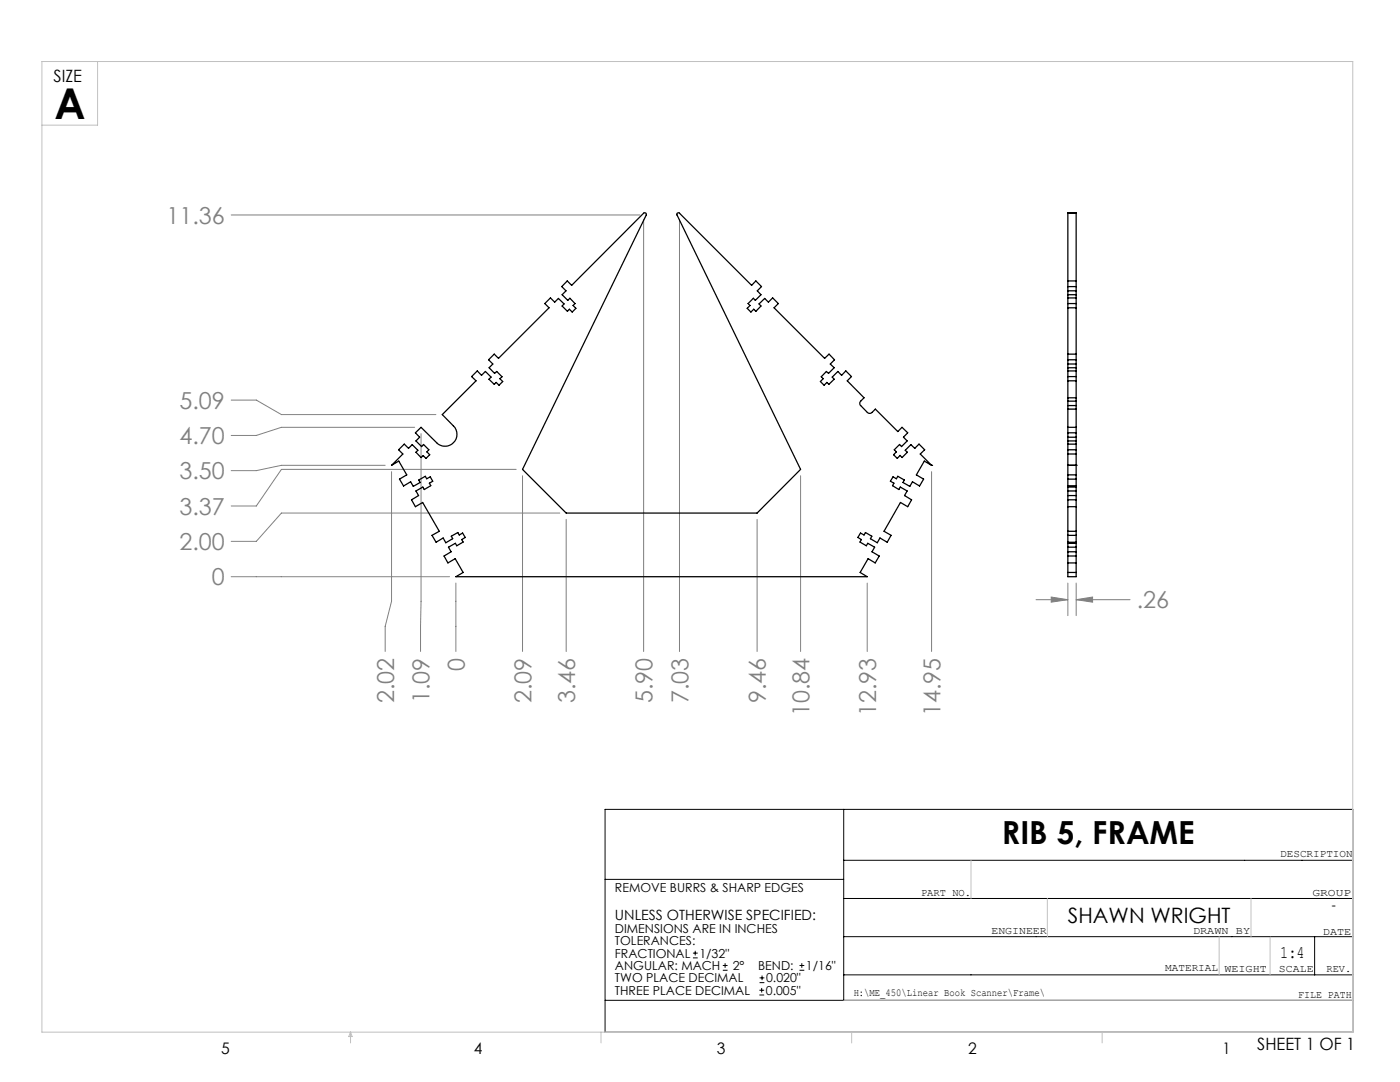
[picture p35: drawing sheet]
<svg xmlns="http://www.w3.org/2000/svg" width="279mm" height="216mm" viewBox="0 0 279 216" stroke-linecap="round" stroke-linejoin="round" font-family="sans-serif">
<defs><g id="words">
<text font-size="8.5" x="10.9" y="23.8">A</text>
<text font-size="6.3" x="200" y="168.4">RIB 5, FRAME</text>
<g font-size="4.7" fill="#808080">
<text x="33.2" y="44.7">11.36</text>
<text x="35.8" y="81.6">5.09</text>
<text x="35.8" y="88.6">4.70</text>
<text x="35.8" y="95.7">3.50</text>
<text x="35.8" y="102.7">3.37</text>
<text x="35.8" y="109.8">2.00</text>
<text x="42.3" y="116.8">0</text>
<text x="226.9" y="121.4">.26</text>
<text x="92.8" y="133.9" transform="rotate(-90 92.8 133.9)">0</text>
<text x="78.7" y="140.3" transform="rotate(-90 78.7 140.3)">2.02</text>
<text x="85.7" y="140.3" transform="rotate(-90 85.7 140.3)">1.09</text>
<text x="106.1" y="140.3" transform="rotate(-90 106.1 140.3)">2.09</text>
<text x="114.8" y="140.3" transform="rotate(-90 114.8 140.3)">3.46</text>
<text x="130.2" y="140.3" transform="rotate(-90 130.2 140.3)">5.90</text>
<text x="137.4" y="140.3" transform="rotate(-90 137.4 140.3)">7.03</text>
<text x="152.9" y="140.3" transform="rotate(-90 152.9 140.3)">9.46</text>
<text x="161.6" y="142.9" transform="rotate(-90 161.6 142.9)">10.84</text>
<text x="174.9" y="142.9" transform="rotate(-90 174.9 142.9)">12.93</text>
<text x="187.7" y="142.9" transform="rotate(-90 187.7 142.9)">14.95</text>
</g>
<text font-size="4.2" x="213.1" y="184.3">SHAWN WRIGHT</text>
<text font-size="3.5" x="255.5" y="191.2">1:4</text>
<g font-size="3.4">
<text x="10.7" y="16.4">SIZE</text>
<text x="250.9" y="209.5">SHEET 1 OF 1</text>
</g>
<g font-size="3.2">
<text x="44.2" y="210.4">5</text>
<text x="94.6" y="210.3">4</text>
<text x="143.1" y="210.4">3</text>
<text x="193.2" y="210.3">2</text>
<text x="244" y="210.3">1</text>
</g>
<g font-size="2.8">
<text x="122.7" y="183.6">UNLESS OTHERWISE SPECIFIED:</text>
<text x="265.7" y="181.6">-</text>
</g>
<g font-size="2.5">
<text x="122.7" y="178">REMOVE BURRS &amp; SHARP EDGES</text>
<text x="122.7" y="186.2">DIMENSIONS ARE IN INCHES</text>
<text x="122.7" y="188.6">TOLERANCES:</text>
<text x="122.7" y="191.1">FRACTIONAL</text>
<text x="139.6" y="191.1">1/32&quot;</text>
<text x="122.7" y="193.6">ANGULAR: MACH</text>
<text x="122.7" y="196">TWO PLACE DECIMAL</text>
<text x="146.2" y="193.6">2°</text>
<text x="151.3" y="193.6">BEND:</text>
<text x="152.9" y="196">0.020&quot;</text>
<text x="160.8" y="193.6">1/16&quot;</text>
<text x="122.7" y="198.5">THREE PLACE DECIMAL</text>
<text x="152.8" y="198.5">0.005&quot;</text>
</g>
<g font-size="2.1">
<text x="255.5" y="171">DESCRIPTION</text>
<text x="183.8" y="178.8">PART NO.</text>
<text x="261.9" y="178.8">GROUP</text>
<text x="197.9" y="186.4">ENGINEER</text>
<text x="238.1" y="186.4">DRAWN BY</text>
<text x="264" y="186.5">DATE</text>
<text x="232.5" y="193.8">MATERIAL</text>
<text x="244.4" y="193.9">WEIGHT</text>
<text x="255.2" y="194">SCALE</text>
<text x="264.7" y="193.9">REV.</text>
<text x="170.4" y="198.7">H:\ME_450\Linear Book Scanner\Frame\</text>
<text x="259.1" y="199.1">FILE PATH</text>
</g>
</g></defs>
<g fill="none" stroke="#000" stroke-width=".2">
<path d="M120.8 161.5h149.2v44.5h-149.2zM120.8 175.5h47.6M168.4 179.3h101.6M168.4 161.5v38.1M168.4 171.7h101.6M120.8 199.6h149.2M138.3 191.1h.9M138.3 190.2h.9M138.7 189.7v.9M144.3 193.6h.9M144.3 192.7h.9M144.7 192.2v.9"/>
<path d="M151.6 198.5h.9M151.6 197.6h.9M151.6 196.1h.9M151.6 195.1h.9M152 197.1v.9M152.1 194.7v.9M159.6 193.6h.9M159.6 192.7h.9M160 192.2v.9M168.4 186.9h101.6M168.4 194.5h101.6M262.4 186.9v7.6"/>
</g>
<g fill="none" stroke="#808080" stroke-width=".2">
<path d="M46.1 42.9h81.6M128.4 43.8v86.2M135.6 43.8v86.2M46.1 79.8h5.1l5 2.9h30.8M76.9 92.9h-20.7l-5 1h-5.1M78.1 94.1v25.9l-1.2 5v5M82.8 85.3h-26.6l-5 1.6h-5.1M84 86.5l-.1 43.5M103 93.7h-46.8l-5 7.3h-5.1M104.3 94.9v35.1M159.8 94.9v35.1M185.9 94.1v35.9"/>
<path d="M46.1 115.1h43.6M91 116.3v13.7M111.7 102.4h-55.5l-5 5.6h-5.1M113 103.6v26.4M151.1 103.6v26.4M173.1 116.3v13.7M206.8 119.7h6.3M209.8 119.1l3.3 .6-3.3 .5zM213.1 116.3v6.5M214.8 119.7l3.3-.6v1.1zM214.8 116.3v6.5M214.8 119.7h10.7"/>
</g>
<g fill="none" stroke="#c0c0c0" stroke-width=".2">
<path d="M8.4 12.3h261.6v193.7h-261.6zM19.5 12.3v12.7h-11.1M193.8 171.7v7.6M209 179.3v7.6M249.7 179.3v7.6M168.4 199.6h101.6M243.3 186.9v7.6M253.5 186.9v7.6M70 206v2.1M70 206l.3 .8h-.7zM119.9 206v2.1M170 206v2.1"/>
<path d="M220 206v2.1"/>
</g>
<path d="M209.8 119.1l3.3 .6-3.3 .5zM214.8 119.7l3.3-.6v1.1z" fill="#808080"/>
<g fill="none" stroke="#000" stroke-width=".25">
<path d="M213.1 42.5v-.1h1.7v.1M213.1 42.5v37.5M213.1 59.4h1.7M213.1 56.1h1.7M213.1 57.2h1.7M213.1 58h1.7M213.1 58.8h1.7M213.1 42.5h1.7M214.8 42.5v37.5M213.1 76h1.7M213.1 79.4h1.7M213.1 75.1h1.7"/>
<path d="M213.1 74h1.7M213.1 70.7h1.7M213.1 71.8h1.7M213.1 72.6h1.7M213.1 73.4h1.7M213.1 61.4h1.7M213.1 60.6h1.7M82.9 86.4l1.1-1.1 3.1 3a2.37 2.37 0 0 0 3.4 0 2.37 2.37 0 0 0 0-3.3l-2.2-2.3 6.7-6.7-.9-.9 1.1-1.1 .9 .9 .8-.8 1.1 1.1-.4 .5 1 1 .4-.4 .6 .6 .7-.8-.5-.5 .4-.4-1.1-1.1-.4 .4-1.1-1.1 .8-.8-.9-.8 1.1-1.1 .9 .8 10.1-10.1-.9-.8 1.2-1.2 .8 .9 .7-.8 1.2 1.1-.4 .5 1 1 .4-.4 .6 .6 .7-.8-.5-.5 .4-.4-1.1-1.1-.4 .4-1.1-1.1 .8-.8-.9-.8 1.1-1.1 .9 .8 14.3-14.4a.32 .32 0 0 1 .5 0 .32 .32 0 0 1 .1 .4l-24.7 50.8 8.7 8.7h38.1l8.7-8.7-24.7-50.8a.31 .31 0 0 1 .1-.4 .31 .31 0 0 1 .4 0l14.4 14.4 .8-.8 1.2 1.1-.9 .8 .8 .8-1.2 1.1-.3-.4-1.1 1.1 .4 .4-.6 .5 .8 .8 .5-.6 .4 .4 1.1-1-.4-.5 1.1-1.1 .8 .8 .8-.9 1.1 1.2-.8 .8 10.1 10.1 .9-.8 1 1.1-.8 .8 .8 .8-1.2 1.1-.4-.4-1 1.1 .4 .4-.6 .5 .8 .8 .5-.6 .4 .4 1.1-1-.4-.5 1.1-1.1 .8 .8 .8-.9 1.1 1.1-.8 .9 3.3 3.4-.6 .6a.64 .64 0 0 0 0 .9l1.3 1.4a.68 .68 0 0 0 .9 0l.7-.7 4.5 4.5 .8-.8 1.2 1.1-.9 .8 .7 .8-1.1 1.1-.4-.4-1 1 .4 .5-.6 .5 .8 .8 .5-.6 .4 .4 1.1-1.1-.4-.3 1.1-1.2 .8 .8 .8-.9 1.1 1.1-.8 .9 2.2 2.3-1.4-.9-1.6 2.8 1.4 .8-.8 1.4-1.4-.9-.5 .9-1.4-.7 .3-.5-1.3-.8-.3 .5-.7-.4-.5 .9 .7 .4-.3 .5 1.3 .8 .3-.5 1.3 .8-.5 .9 1.4 .8-.7 1.4-1.5-.8-3.3 5.7 1.4 .8-.7 1.4-1.5-.8-.5 .9-1.4-.8 .3-.5-1.3-.7-.3 .5-.7-.4-.5 .8 .7 .5-.3 .5 1.3 .7 .3-.5 1.4 .8-.6 .9 1.5 .8-.8 1.4-1.5-.8-1.5 2.7 1.4 .9h-82.1l1.4-.9-1.6-2.7-1.4 .8-.8-1.4 1.4-.8-.5-.9 1.4-.8 .3 .5 1.2-.7-.3-.5 .8-.5-.6-.8-.6 .4-.3-.5-1.3 .7 .2 .5-1.3 .8-.6-.9-1.4 .8-.8-1.4 1.5-.8-3.4-5.7-1.4 .8-.8-1.4 1.4-.8-.5-.9 1.4-.8 .3 .5 1.3-.8-.3-.5 .7-.4-.5-.9-.7 .4-.3-.5-1.3 .8 .3 .5-1.4 .7-.5-.9-1.5 .9-.8-1.4 1.5-.8-1.6-2.8-1.5 .9 2.3-2.3-.8-.9 1.1-1.1 .8 .9 .8-.8 1.1 1.2-.4 .3 1 1.1 .5-.4 .5 .6 .8-.8-.6-.5 .4-.5-1.1-1-.4 .4-1.1-1.1 .7-.8zM185.9 92.9h.1M213.1 92.9h.1M213.1 80v.9M213.1 80.9v34.2h1.7v-34.2"/>
<path d="M213.1 92.9h1.7M213.1 90.6h1.7M213.1 89.7h1.7M213.1 88.6h1.7M213.1 94.8h1.7M213.1 95.6h1.7M213.1 97h1.7M213.1 98.9h1.7M213.1 99.7h1.7M213.1 85.3h1.7M213.1 86.4h1.7M213.1 87.2h1.7"/>
<path d="M213.1 88h1.7M213.1 97.2h1.7M213.1 98h1.7M213.1 81.6h1.7M213.1 80.9h1.7M213.1 80h1.7M214.8 92.9h.1M214.8 80v.9M213.1 101.1h1.7M213.1 106h1.7M213.1 106.8h1.7M213.1 108.2h1.7"/>
<path d="M213.1 108.3h1.7M213.1 110.1h1.7M213.1 110.9h1.7M213.1 112.3h1.7M213.1 109.2h1.7M213.1 108.4h1.7M213.1 114.2h1.7"/>
</g>
<use href="#words"/>
</svg>
